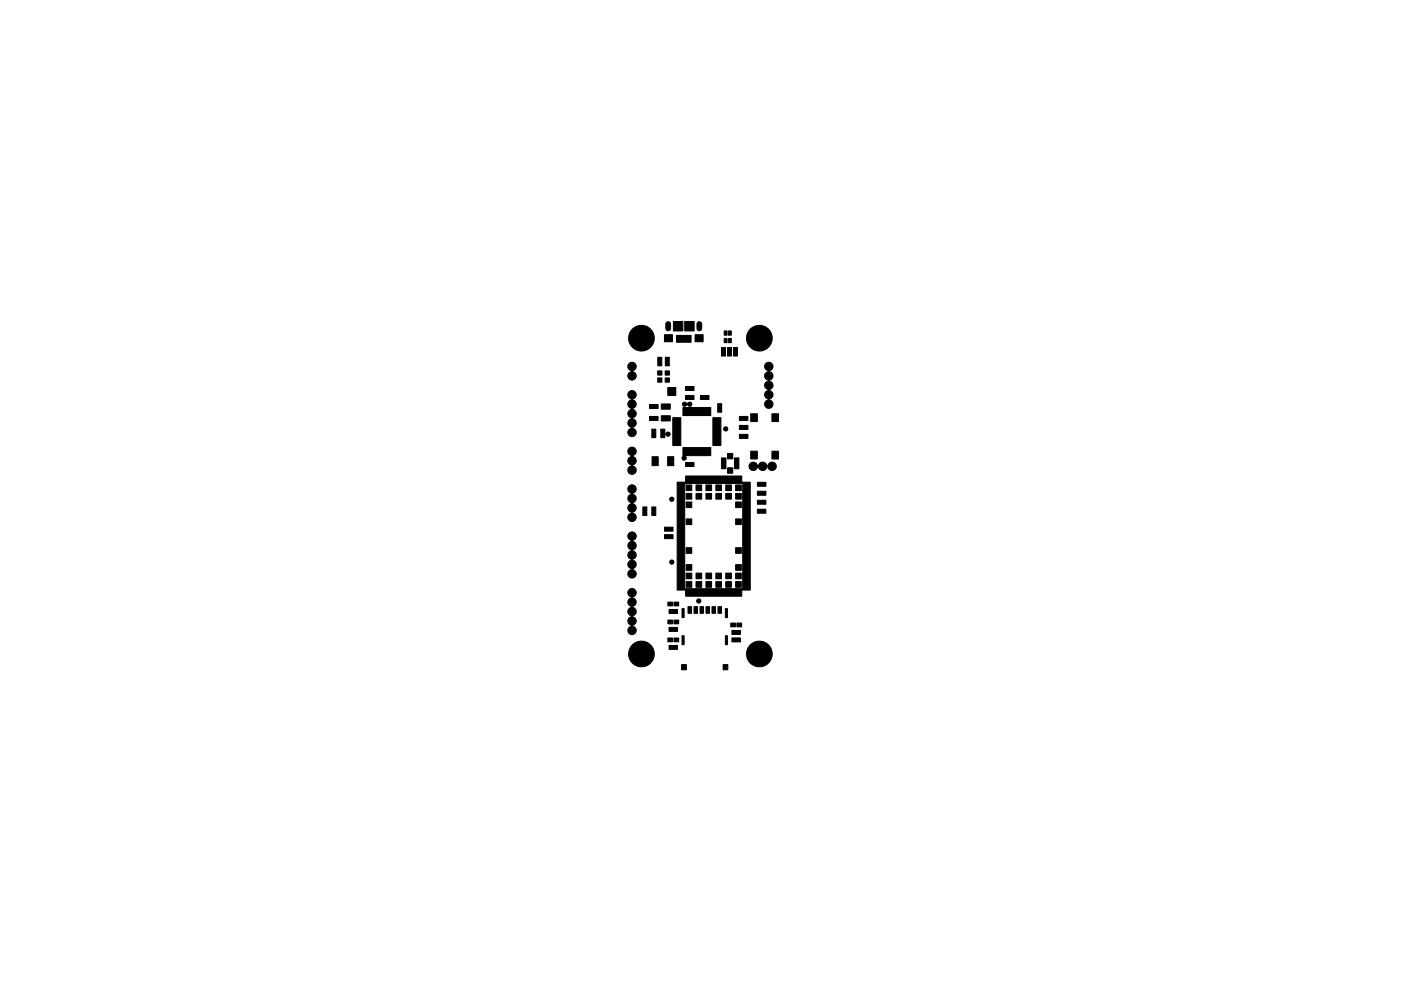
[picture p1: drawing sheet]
<svg xmlns="http://www.w3.org/2000/svg" width="297mm" height="210mm" viewBox="0 0 297 210" stroke-linecap="round" stroke-linejoin="round" font-family="sans-serif">
<g fill="#000" stroke="#000" stroke-width=".21">
<path d="M133.3 77.2a.92 .92 0 0 1 1.5 .2 .92 .92 0 0 1-.8 1.4 .9 .9 0 0 1 .9 1 .9 .9 0 0 1-1.2 .7 .9 .9 0 0 1-.4-1.3l.7-.5a1.06 1.06 0 0 1-.7-1.5zM139.5 75.8h.8v1.8h-.8zM139.4 78.7h.9v.9h-.9zM141.3 68.4l.5-.1 .3 .2 .1 1.2a.5 .5 0 0 1-.5 .5 .5 .5 0 0 1-.5-.5v-1zM141.1 75.8h.8v1.8h-.8zM141 78.7h.9v.9h-.9zM140.9 71h1.7v1.5h-1.7zM142.8 68.2h2v2h-2zM143.4 71.2h3.1v1.4h-3.1zM145.2 68.2h2v2h-2zM147.9 68.4l.5-.1 .3 .2 .1 1.2a.5 .5 0 0 1-.5 .5 .5 .5 0 0 1-.5-.5v-1zM147.4 71h1.7v1.5h-1.7z"/>
<path d="M153 73.7h.8v1.8h-.8zM153.5 71.8h.6v.9h-.6zM153.5 70.2h.6v.9h-.6zM154.4 71.8h.6v.9h-.6zM154.4 70.2h.6v.9h-.6zM154.2 73.7h.9v1.8h-.9zM155.5 73.7h.9v1.8h-.9zM162.3 77.2a.92 .92 0 0 1 1.5 .2 .92 .92 0 0 1-.8 1.4 1 1 0 0 1 .9 1 1 1 0 0 1-.9 1 1 1 0 0 1 .9 1 1 1 0 0 1-.9 1 1 1 0 0 1 .9 1 1 1 0 0 1-.9 1h.1a.9 .9 0 0 1 .8 1.1 .9 .9 0 0 1-1.3 .6 .9 .9 0 0 1-.2-1.4l.6-.4a1 1 0 0 1-.9-1 1 1 0 0 1 .9-.9l-.1-.1a.99 .99 0 0 1-.8-1 .99 .99 0 0 1 .9-.9v-.1a1 1 0 0 1-.9-1 1 1 0 0 1 .9-.9v-.1a1.06 1.06 0 0 1-.7-1.5zM133.3 95.2a.92 .92 0 0 1 1.5 .2 .92 .92 0 0 1-.8 1.4 1 1 0 0 1 .9 1 1 1 0 0 1-.9 1 .9 .9 0 0 1 .9 1 .9 .9 0 0 1-1.2 .7 .9 .9 0 0 1-.4-1.3l.7-.5a1 1 0 0 1-.9-1 1 1 0 0 1 .9-.9v-.1a1.06 1.06 0 0 1-.7-1.5zM133.3 83.2a.92 .92 0 0 1 1.5 .2 .92 .92 0 0 1-.8 1.4h.1a.99 .99 0 0 1 .8 1 .99 .99 0 0 1-.9 1 1 1 0 0 1 .9 1 1 1 0 0 1-.9 1 1 1 0 0 1 .9 1 1 1 0 0 1-.9 1 .9 .9 0 0 1 .9 1 .9 .9 0 0 1-1.2 .7 .9 .9 0 0 1-.4-1.3l.7-.5a1 1 0 0 1-.9-1 1 1 0 0 1 .9-.9v-.1a1 1 0 0 1-.9-1 1 1 0 0 1 .9-.9v-.1a1 1 0 0 1-.9-1 1 1 0 0 1 .9-.9v-.1a1.06 1.06 0 0 1-.7-1.5zM137.7 88.4h1.8v.8h-1.8zM137.7 85.8h1.8v.9h-1.8z"/>
<path d="M138.2 91.1h.8v1.8h-.8zM138.2 96.9h1.4v1.9h-1.4zM139.4 80.2h.9v.9h-.9zM140.1 91.1h.9v1.8h-.9zM141.6 82.2h1.7v1.7h-1.7zM141 80.2h.9v.9h-.9zM140.2 88.2h1.9v1.1h-1.9zM140.2 85.7h1.9v1.1h-1.9zM141.5 96.9h1.4v1.9h-1.4zM142.6 88.6h1.7v5.9h-1.7zM144.8 85.4a.73 .73 0 0 1 .9 .3 .49 .49 0 0 1 .8-.4 .49 .49 0 0 1 0 .9 .49 .49 0 0 1-.8-.4 .48 .48 0 0 1-.7 .4 .48 .48 0 0 1-.2-.8zM145.3 98.1h1.8v.9h-1.8z"/>
<path d="M145.3 83.9h1.8v.9h-1.8zM145.3 82h1.8v.9h-1.8zM148.5 83.9h1.8v.9h-1.8zM144.8 95h5.9v1.7l-5.4 .1a.48 .48 0 0 1 .1 .7 .48 .48 0 0 1-.7 0 .48 .48 0 0 1 .1-.7zM144.8 86.5h5.9v1.7h-5.9zM151.1 88.6h1.7v5.9h-1.7zM152.2 85.7h.8v1.8h-.8zM153 97.2h.9v2.3h-.9zM154.3 96.2h1.1v1.2h-1.1zM155.7 97.2h1v2.3h-1zM156.8 92.2h1.8v.8h-1.8zM156.8 90.3h1.8v.8h-1.8z"/>
<path d="M156.8 88.4h1.8v.8h-1.8zM159 98.4a1.03 1.03 0 0 1 1.7 .5 1 1 0 0 1 1-.9 1 1 0 0 1 1 .9 .9 .9 0 0 1 1-.9 .9 .9 0 0 1 .8 1.1 .9 .9 0 0 1-1.2 .6l-.6-.7a1 1 0 0 1-1 .8 1 1 0 0 1-1-.8 .92 .92 0 0 1-1.3 .8 .92 .92 0 0 1-.4-1.4zM159.2 95.7h1.4v1.7h-1.4zM159.2 87.8h1.4v1.6h-1.4zM163.7 95.7h1.4v1.7h-1.4zM163.7 87.8h1.4v1.6h-1.4zM133.3 113.2a.92 .92 0 0 1 1.5 .2 .92 .92 0 0 1-.8 1.4 1 1 0 0 1 .9 1 1 1 0 0 1-.9 1 1 1 0 0 1 .9 1 1 1 0 0 1-.9 1 1 1 0 0 1 .9 1 1 1 0 0 1-.9 1 .9 .9 0 0 1 .9 1 .9 .9 0 0 1-1.2 .7 .9 .9 0 0 1-.4-1.3l.7-.5a1 1 0 0 1-.9-1 1 1 0 0 1 .9-.9v-.1a1 1 0 0 1-.9-1 1 1 0 0 1 .9-.9v-.1a1 1 0 0 1-.9-1 1 1 0 0 1 .9-.9v-.1a1.06 1.06 0 0 1-.7-1.5zM133.3 103.2a.92 .92 0 0 1 1.5 .2 .92 .92 0 0 1-.8 1.4 1 1 0 0 1 .9 1 1 1 0 0 1-.9 1 1 1 0 0 1 .9 1 1 1 0 0 1-.9 1 .9 .9 0 0 1 .9 1 .9 .9 0 0 1-1.2 .7 .9 .9 0 0 1-.4-1.3l.7-.5a1 1 0 0 1-.9-1 1 1 0 0 1 .9-.9v-.1a1 1 0 0 1-.9-1 1 1 0 0 1 .9-.9v-.1a1.06 1.06 0 0 1-.7-1.5zM136.3 107.6h.8v1.8h-.8zM138.2 107.6h.8v1.8h-.8zM140.9 113.4h1.8v.9h-1.8zM140.9 111.8h1.8v.9h-1.8z"/>
<path d="M145.5 116.2h1.2v1.2h-1.2zM145.5 110.1h1.2v1.2h-1.2zM145.5 106.5h1.2v1.2h-1.2zM145.5 104.7h1.2v1.2h-1.2zM145.5 102.9h1.2v1.2h-1.2zM147.6 104.7h1.2v1.2h-1.2zM147.6 102.9h1.2v1.2h-1.2zM149.7 104.7h1.2v1.2h-1.2zM149.7 102.9h1.2v1.2h-1.2zM151.8 104.7h1.2v1.2h-1.2zM151.8 102.9h1.2v1.2h-1.2zM153.9 104.7h1.2v1.2h-1.2z"/>
<path d="M153.9 102.9h1.2v1.2h-1.2zM154.3 99.3h1.1v1.1h-1.1zM156 116.2h1.2v1.2h-1.2zM156 110.1h1.2v1.2h-1.2zM156 106.5h1.2v1.2h-1.2zM156 104.7h1.2v1.2h-1.2zM156 102.9h1.2v1.2h-1.2zM143.6 102.3h1.7l.1-1.3h11.9v1.3h1.8v22.9h-1.8v1.3h-11.9l-.1-1.3h-1.7v-22.5h1.6v22.1l12.1 .1 .2-.1-.1-22.1-12.1-.1-.1 .1h-1.6zM160.6 108h1.8v.9h-1.8zM160.6 106.1h1.8v.9h-1.8zM160.6 104.2h1.8v.9h-1.8zM160.6 102.3h1.8v.9h-1.8z"/>
<path d="M133.3 125.2a.92 .92 0 0 1 1.5 .2 .92 .92 0 0 1-.8 1.4 1 1 0 0 1 .9 1 1 1 0 0 1-.9 1 1 1 0 0 1 .9 1 1 1 0 0 1-.9 1 1 1 0 0 1 .9 1 1 1 0 0 1-.9 1 .9 .9 0 0 1 .9 1 .9 .9 0 0 1-1.2 .7 .9 .9 0 0 1-.4-1.3l.7-.5a1 1 0 0 1-.9-1 1 1 0 0 1 .9-.9v-.1a1 1 0 0 1-.9-1 1 1 0 0 1 .9-.9v-.1a1 1 0 0 1-.9-1 1 1 0 0 1 .9-.9v-.1a1.06 1.06 0 0 1-.7-1.5zM141.6 135.4h1v.8h-1zM141.6 131.6h1v.8h-1zM141.6 127.7h1v.8h-1zM141.8 136.9h1.8v.9h-1.8zM141.8 133.1h1.8v.9h-1.8zM141.8 129.3h1.8v.9h-1.8zM142.9 135.4h1v.8h-1zM142.9 131.6h1v.8h-1zM142.9 127.7h1v.8h-1zM144.6 134.9h.4v1.9h-.4zM144.6 129.1h.4v1.9h-.4z"/>
<path d="M145.9 128.7h.7v1.4h-.7zM145.5 123.4h1.2v1.2h-1.2zM145.5 121.6h1.2v1.2h-1.2zM145.5 119.8h1.2v1.2h-1.2zM147.1 128.7h.8v1.4h-.8zM147.6 123.4h1.2v1.2h-1.2zM147.6 121.6h1.2v1.2h-1.2zM148.4 128.7h.8v1.4h-.8zM149.7 128.7h.7v1.4h-.7zM149.7 123.4h1.2v1.2h-1.2zM149.7 121.6h1.2v1.2h-1.2zM151 128.7h.7v1.4h-.7z"/>
<path d="M152.2 128.7h.8v1.4h-.8zM151.8 123.4h1.2v1.2h-1.2zM151.8 121.6h1.2v1.2h-1.2zM153.8 134.9h.4v1.9h-.4zM153.8 129.1h.4v1.9h-.4zM153.9 123.4h1.2v1.2h-1.2zM153.9 121.6h1.2v1.2h-1.2zM154.9 132.2h1v.8h-1zM155.2 135.3h1.8v.9h-1.8zM155.2 133.8h1.8v.8h-1.8zM156 123.4h1.2v1.2h-1.2zM156 121.6h1.2v1.2h-1.2z"/>
<path d="M156 119.8h1.2v1.2h-1.2zM156.2 132.2h1v.8h-1zM144.5 141h1v1.1h-1zM153.3 141h1v1.1h-1z"/>
<circle cx="136" cy="71.8" r="2.73"/>
<circle cx="161" cy="71.8" r="2.73"/>
<circle cx="141.6" cy="92.1" r=".46"/>
<circle cx="153.9" cy="91" r=".45"/>
<circle cx="142.4" cy="119.3" r=".45"/>
<circle cx="142.4" cy="105.9" r=".45"/>
<circle cx="136" cy="138.8" r="2.73"/>
<circle cx="148.1" cy="127.5" r=".45"/>
<circle cx="161" cy="138.8" r="2.73"/>
</g>
</svg>
